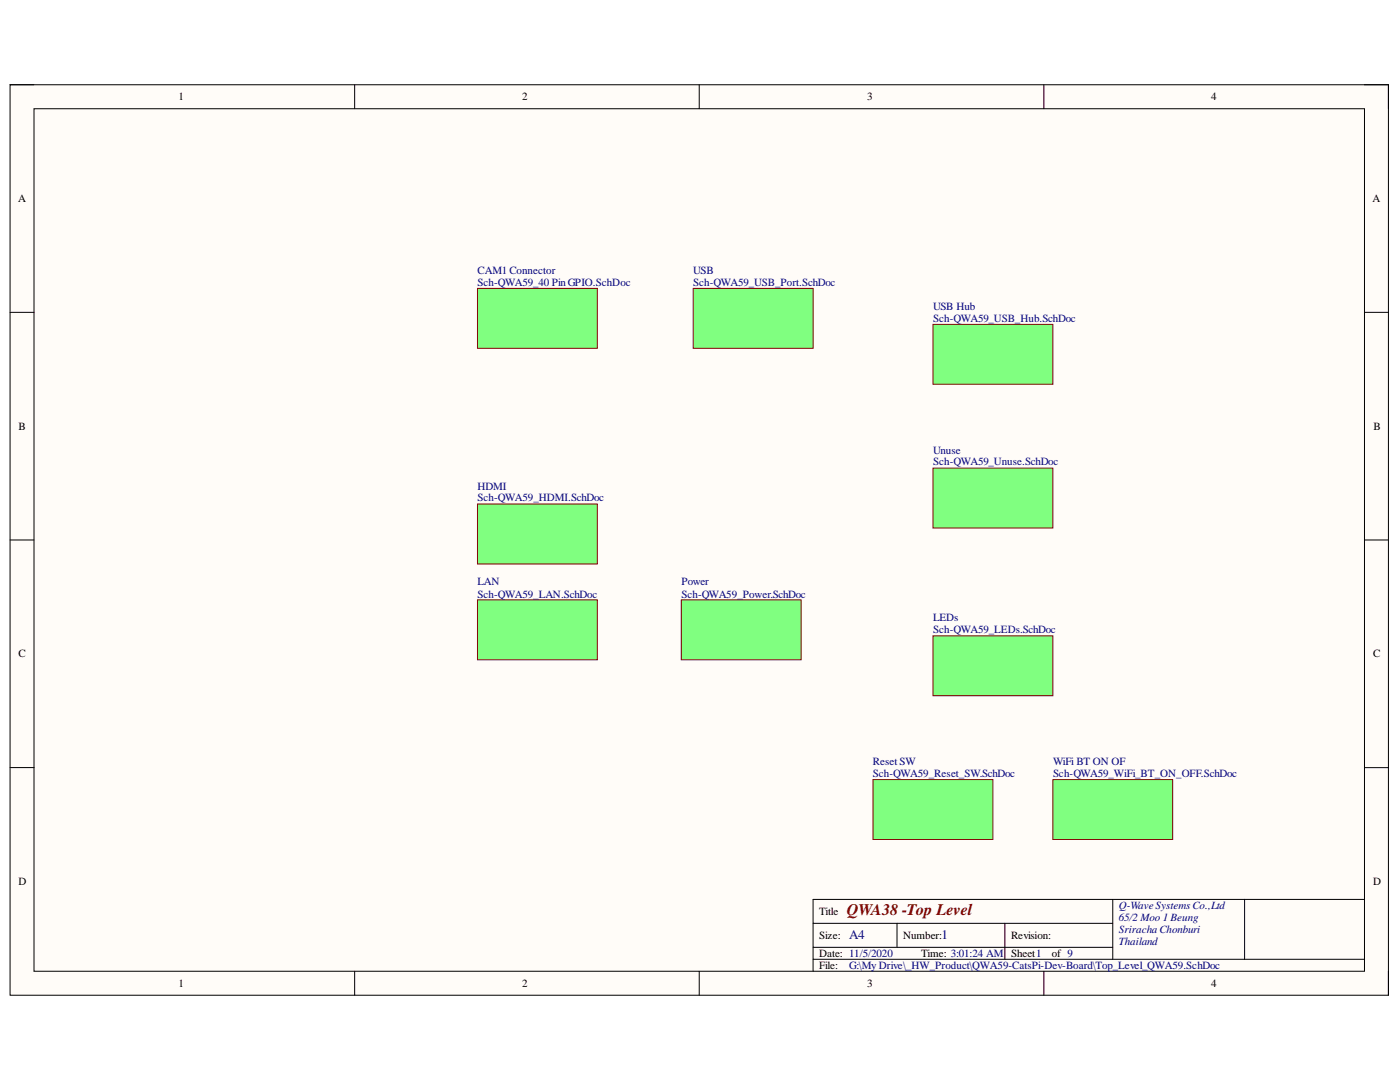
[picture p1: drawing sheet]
<svg xmlns="http://www.w3.org/2000/svg" width="279mm" height="216mm" viewBox="0 0 279 216" stroke-linecap="round" stroke-linejoin="round" font-family="sans-serif">
<defs><g id="words">
<text font-size="3.2" fill="#800000" x="169" y="182.5">QWA38 -TopLevel</text>
<g font-size="2.6" fill="#000080">
<text x="169.5" y="187.4">A4</text>
<text x="187.9" y="187.4">1</text>
</g>
<g font-size="2.2">
<text x="35.6" y="20">1</text>
<text x="104.2" y="20">2</text>
<text x="173" y="20">3</text>
<text x="241.7" y="20">4</text>
<text x="3.6" y="40.3">A</text>
<text x="273.9" y="40.3">A</text>
<text x="3.7" y="85.8">B</text>
<text x="274.1" y="85.8">B</text>
<text x="3.7" y="131.2">C</text>
<text x="274" y="131.2">C</text>
<text x="3.7" y="176.5">D</text>
<text x="274" y="176.5">D</text>
<text x="163.5" y="182.5">Title</text>
<text x="163.5" y="187.4">Size:</text>
<text x="163.5" y="190.9">Date: 11/5/2020</text>
<text x="180.2" y="187.4">Number:</text>
<text x="183.9" y="190.9">Time: 3:01:24 AM</text>
<text x="201.8" y="187.4">Revision:</text>
<text x="201.8" y="190.9">Sheet1</text>
<text x="209.9" y="190.9">of 9</text>
<text x="35.6" y="196.9">1</text>
<text x="104.2" y="196.9">2</text>
<text x="163.5" y="193.3">File:</text>
<text x="173" y="196.9">3</text>
<text x="241.7" y="196.9">4</text>
</g>
<g font-size="2.2" fill="#000080">
<text x="95.3" y="54.7">CAM1 Connector</text>
<text x="95.3" y="57">Sch-QWA59_40 PinGPIO.SchDoc</text>
<text x="138.4" y="54.7">USB</text>
<text x="138.4" y="57">Sch-QWA59_USB_Port.SchDoc</text>
<text x="186.2" y="61.9">USB Hub</text>
<text x="186.2" y="64.2">Sch-QWA59_USB_Hub.SchDoc</text>
<text x="186.2" y="90.5">Unuse</text>
<text x="186.2" y="92.9">Sch-QWA59_Unuse.SchDoc</text>
<text x="95.3" y="97.7">HDMI</text>
<text x="95.3" y="100.1">Sch-QWA59_HDMI.SchDoc</text>
<text x="95.3" y="116.8">LAN</text>
<text x="95.3" y="119.2">Sch-QWA59_LAN.SchDoc</text>
<text x="136" y="116.8">Power</text>
<text x="136" y="119.2">Sch-QWA59_Power.SchDoc</text>
<text x="186.2" y="124">LEDs</text>
<text x="186.2" y="126.3">Sch-QWA59_LEDs.SchDoc</text>
<text x="174.2" y="152.6">Reset SW</text>
<text x="174.2" y="155.1">Sch-QWA59_Reset_SW.SchDoc</text>
<text x="210.2" y="152.6">WiFi BT ON OF</text>
<text x="210.2" y="155.1">Sch-QWA59_WiFi_BT_ON_OFF.SchDoc</text>
<text x="223.3" y="181.4">Q-Wave Systems Co.,Ltd</text>
<text x="223.3" y="183.7">65/2 Moo 1 Beung</text>
<text x="223.3" y="186.1">Sriracha Chonburi</text>
<text x="223.3" y="188.5">Thailand</text>
<text x="169.5" y="193.3">G:\My Drive\_HW_Product\QWA59-CatsPi-Dev-Board\Top_Level_QWA59.SchDoc</text>
</g>
</g></defs>
<path d="M2 16.9h275.1v181.7h-275.1z" fill-rule="evenodd" fill="#fffcf8"/>
<path d="M2 16.9h275.1v181.7h-275.1z" fill="none" stroke="#000" stroke-width=".2"/>
<path d="M6.8 21.7h265.5v172.1h-265.5z" fill-rule="evenodd" fill="#fffcf8"/>
<g fill="none" stroke="#000" stroke-width=".2">
<path d="M2 16.9h4.8M70.8 16.9v4.8M139.5 16.9v4.8M208.3 16.9v4.8M272.3 16.9h4.8v4.8M6.8 21.7h265.5v172.1h-265.5zM2 62.3h4.8M272.3 62.3h4.8M2 107.7h4.8M272.3 107.7h4.8M2 153.2h4.8M272.3 153.2h4.8"/>
<path d="M222.1 179.5v11.9M248.4 179.5v11.9M272.3 179.5h-110v14.3M70.8 193.8v4.8M139.5 193.8v4.8M162.3 184.2h59.8M162.3 191.4h110M162.3 189h59.8M179 184.2v4.8M200.5 184.2v7.2M208.3 193.8v4.8M277.1 193.8v4.8"/>
</g>
<path d="M136 119.7h23.9v12h-23.9z" fill-rule="evenodd" fill="#80ff80"/>
<path d="M136 119.7h23.9v12h-23.9z" fill="none" stroke="#800000" stroke-width=".2"/>
<path d="M95.3 100.6h23.9v11.9h-23.9z" fill-rule="evenodd" fill="#80ff80"/>
<path d="M95.3 100.6h23.9v11.9h-23.9z" fill="none" stroke="#800000" stroke-width=".2"/>
<path d="M95.3 119.7h23.9v12h-23.9z" fill-rule="evenodd" fill="#80ff80"/>
<path d="M95.3 119.7h23.9v12h-23.9z" fill="none" stroke="#800000" stroke-width=".2"/>
<path d="M138.3 57.5h24v12h-24z" fill-rule="evenodd" fill="#80ff80"/>
<path d="M138.3 57.5h24v12h-24z" fill="none" stroke="#800000" stroke-width=".2"/>
<path d="M95.3 57.5h23.9v12h-23.9z" fill-rule="evenodd" fill="#80ff80"/>
<path d="M95.3 57.5h23.9v12h-23.9z" fill="none" stroke="#800000" stroke-width=".2"/>
<path d="M186.2 64.7h23.9v12h-23.9z" fill-rule="evenodd" fill="#80ff80"/>
<path d="M186.2 64.7h23.9v12h-23.9z" fill="none" stroke="#800000" stroke-width=".2"/>
<path d="M186.2 93.4h23.9v12h-23.9z" fill-rule="evenodd" fill="#80ff80"/>
<path d="M186.2 93.4h23.9v12h-23.9z" fill="none" stroke="#800000" stroke-width=".2"/>
<path d="M186.2 126.9h23.9v11.9h-23.9z" fill-rule="evenodd" fill="#80ff80"/>
<path d="M186.2 126.9h23.9v11.9h-23.9z" fill="none" stroke="#800000" stroke-width=".2"/>
<path d="M174.2 155.6h24v11.9h-24z" fill-rule="evenodd" fill="#80ff80"/>
<path d="M174.2 155.6h24v11.9h-24z" fill="none" stroke="#800000" stroke-width=".2"/>
<path d="M210.1 155.6h23.9v11.9h-23.9z" fill-rule="evenodd" fill="#80ff80"/>
<path d="M210.1 155.6h23.9v11.9h-23.9z" fill="none" stroke="#800000" stroke-width=".2"/>
<use href="#words"/>
</svg>
